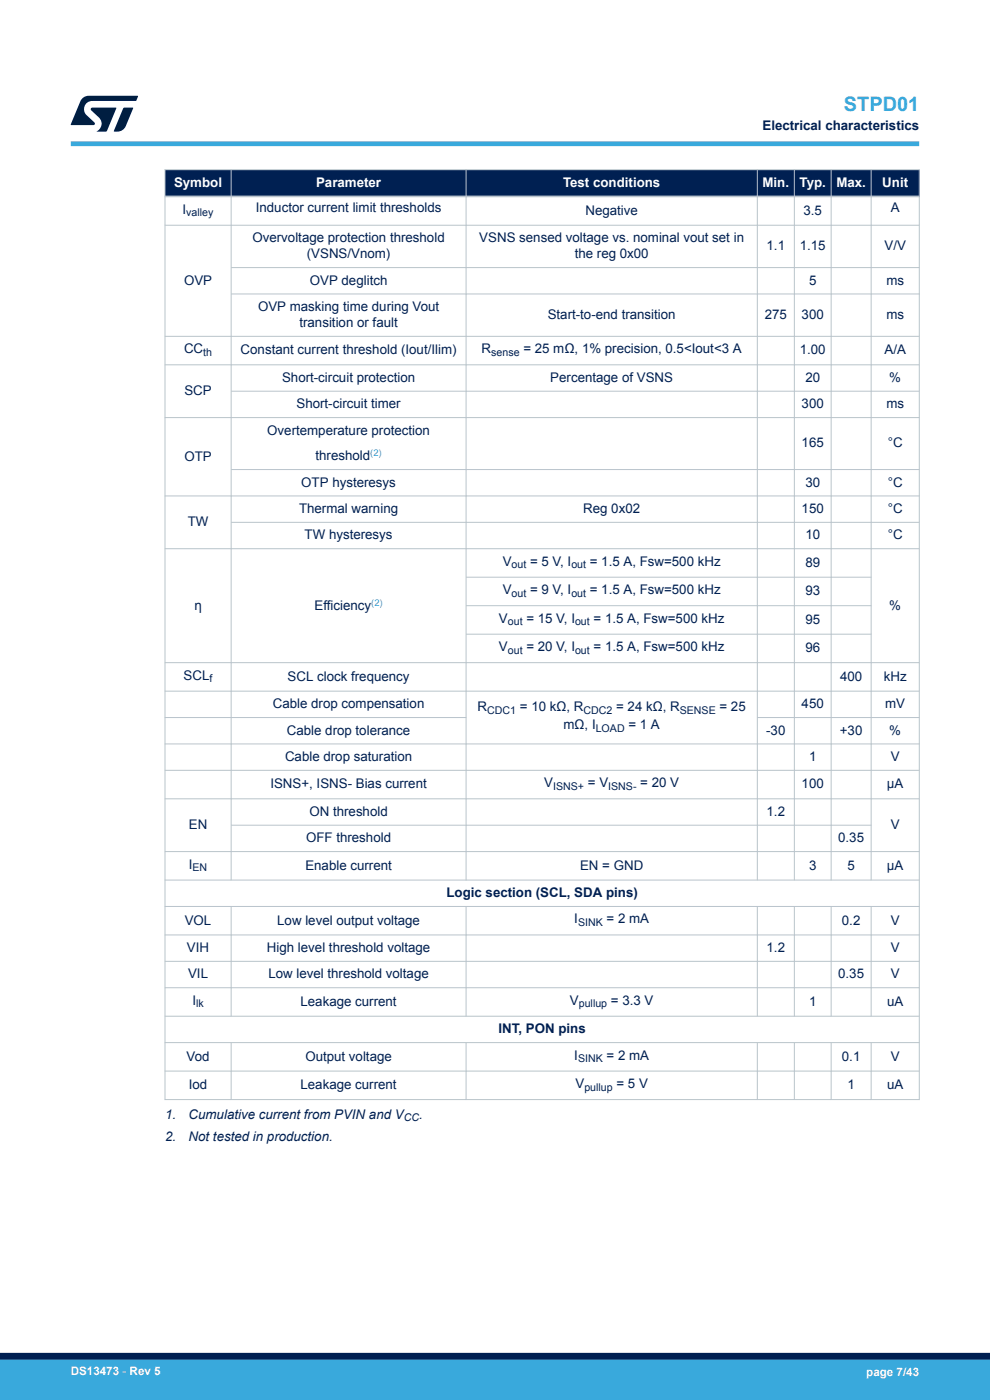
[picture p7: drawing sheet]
<svg xmlns="http://www.w3.org/2000/svg" width="210mm" height="297mm" viewBox="0 0 210 297" stroke-linecap="round" stroke-linejoin="round" font-family="sans-serif">
<defs><g id="words">
<text font-size="4.2" fill="#39a9dc" x="179" y="23.5">STPD01</text>
<g font-size="2.8" fill="#002052">
<text x="161.7" y="27.5">Electrical characteristics</text>
<text x="38.7" y="45.4">I</text>
<text x="54.3" y="45.1">Inductor current limit thresholds</text>
<text x="124.2" y="45.6">Negative</text>
<text x="170.4" y="45.6">3.5</text>
<text x="189" y="45.1">A</text>
<text x="53.6" y="51.4">Overvoltage protection threshold</text>
<text x="101.7" y="51.4">VSNS sensed voltage vs. nominal vout set in</text>
<text x="162.6" y="53.1">1.1</text>
<text x="169.7" y="53.1">1.15</text>
<text x="187.6" y="53.1">V/V</text>
<text x="65.1" y="54.8">(VSNS/Vnom)</text>
<text x="121.9" y="54.8">the reg 0x00</text>
<text x="39" y="60.4">OVP</text>
<text x="54.7" y="66">OVP masking time during Vout</text>
<text x="65.7" y="60.4">OVP deglitch</text>
<text x="171.6" y="60.4">5</text>
<text x="188" y="60.4">ms</text>
<text x="63.5" y="69.4">transition or fault</text>
<text x="116.2" y="67.7">Start-to-end transition</text>
<text x="162.2" y="67.7">275</text>
<text x="170" y="67.7">300</text>
<text x="188" y="67.7">ms</text>
<text x="39" y="75">CC</text>
<text x="51" y="75.2">Constant current threshold (Iout/Ilim)</text>
<text x="102.2" y="75">R</text>
<text x="111" y="75">= 25 mΩ, 1% precision, 0.5&lt;Iout&lt;3 A</text>
<text x="169.7" y="75.2">1.00</text>
<text x="187.6" y="75.2">A/A</text>
<text x="39.1" y="83.8">SCP</text>
<text x="59.8" y="81">Short-circuit protection</text>
<text x="116.7" y="81">Percentage of VSNS</text>
<text x="170.8" y="81">20</text>
<text x="188.6" y="81">%</text>
<text x="62.9" y="86.6">Short-circuit timer</text>
<text x="170" y="86.6">300</text>
<text x="188" y="86.6">ms</text>
<text x="56.7" y="92.2">Overtemperature protection</text>
<text x="170" y="94.9">165</text>
<text x="188.3" y="94.9">°C</text>
<text x="39.1" y="97.7">OTP</text>
<text x="66.9" y="97.6">threshold</text>
<text x="63.9" y="103.2">OTP hysteresys</text>
<text x="170.8" y="103.2">30</text>
<text x="188.3" y="103.2">°C</text>
<text x="39.8" y="111.6">TW</text>
<text x="63.4" y="108.8">Thermal warning</text>
<text x="123.7" y="108.8">Reg 0x02</text>
<text x="170" y="108.8">150</text>
<text x="188.3" y="108.8">°C</text>
<text x="64.6" y="114.4">TW hysteresys</text>
<text x="170.8" y="114.4">10</text>
<text x="188.3" y="114.4">°C</text>
<text x="106.6" y="120">V</text>
<text x="112.4" y="120">= 5 V, I</text>
<text x="125.1" y="120">= 1.5 A, Fsw=500 kHz</text>
<text x="170.8" y="120.2">89</text>
<text x="41.2" y="129.3">η</text>
<text x="66.7" y="129.4">Efficiency</text>
<text x="106.6" y="126.1">V</text>
<text x="112.4" y="126.1">= 9 V, I</text>
<text x="125.1" y="126.1">= 1.5 A, Fsw=500 kHz</text>
<text x="170.8" y="126.3">93</text>
<text x="188.6" y="129.3">%</text>
<text x="105.8" y="132.1">V</text>
<text x="111.7" y="132.1">= 15 V, I</text>
<text x="125.9" y="132.1">= 1.5 A, Fsw=500 kHz</text>
<text x="170.8" y="132.3">95</text>
<text x="105.8" y="138.1">V</text>
<text x="111.7" y="138.1">= 20 V, I</text>
<text x="125.9" y="138.1">= 1.5 A, Fsw=500 kHz</text>
<text x="170.8" y="138.4">96</text>
<text x="39" y="144.2">SCL</text>
<text x="61" y="144.4">SCL clock frequency</text>
<text x="178.2" y="144.4">400</text>
<text x="187.5" y="144.4">kHz</text>
<text x="57.9" y="150.2">Cable drop compensation</text>
<text x="60.8" y="155.8">Cable drop tolerance</text>
<text x="101.3" y="150.9">R</text>
<text x="110.3" y="150.9">= 10 kΩ, R</text>
<text x="119.5" y="154.7">mΩ, I</text>
<text x="130.7" y="150.9">= 24 kΩ, R</text>
<text x="133.3" y="154.7">= 1 A</text>
<text x="152.6" y="150.9">= 25</text>
<text x="162.5" y="155.8">-30</text>
<text x="170" y="150.2">450</text>
<text x="178.2" y="155.8">+30</text>
<text x="187.8" y="150.2">mV</text>
<text x="188.6" y="155.8">%</text>
<text x="60.5" y="161.4">Cable drop saturation</text>
<text x="171.6" y="161.4">1</text>
<text x="189" y="161.4">V</text>
<text x="57.4" y="167.3">ISNS+, ISNS- Bias current</text>
<text x="115.4" y="167">V</text>
<text x="124.7" y="167">= V</text>
<text x="135.8" y="167">= 20 V</text>
<text x="170" y="167.3">100</text>
<text x="188.1" y="167.3">µA</text>
<text x="65.6" y="173.1">ON threshold</text>
<text x="162.6" y="173.1">1.2</text>
<text x="40.1" y="175.9">EN</text>
<text x="64.9" y="178.7">OFF threshold</text>
<text x="177.8" y="178.7">0.35</text>
<text x="189" y="175.9">V</text>
<text x="40.1" y="184.3">I</text>
<text x="64.8" y="184.5">Enable current</text>
<text x="123.1" y="184.5">EN = GND</text>
<text x="171.6" y="184.5">3</text>
<text x="179.8" y="184.5">5</text>
<text x="188.1" y="184.5">µA</text>
<text x="94.7" y="190.3">Logic section (SCL, SDA pins)</text>
<text x="39.2" y="196.1">VOL</text>
<text x="58.8" y="196.1">Low level output voltage</text>
<text x="121.8" y="195.9">I</text>
<text x="128.7" y="195.9">= 2 mA</text>
<text x="178.6" y="196.1">0.2</text>
<text x="189" y="196.1">V</text>
<text x="39.7" y="202">VIH</text>
<text x="56.6" y="202">High level threshold voltage</text>
<text x="162.6" y="202">1.2</text>
<text x="189" y="202">V</text>
<text x="39.9" y="207.6">VIL</text>
<text x="56.9" y="207.6">Low level threshold voltage</text>
<text x="177.8" y="207.6">0.35</text>
<text x="189" y="207.6">V</text>
<text x="40.8" y="213.2">I</text>
<text x="63.7" y="213.4">Leakage current</text>
<text x="120.9" y="213.2">V</text>
<text x="129.6" y="213.2">= 3.3 V</text>
<text x="171.6" y="213.4">1</text>
<text x="188.2" y="213.4">uA</text>
<text x="105.7" y="219.2">INT, PON pins</text>
<text x="39.6" y="225">Vod</text>
<text x="64.8" y="225">Output voltage</text>
<text x="121.8" y="224.8">I</text>
<text x="128.7" y="224.8">= 2 mA</text>
<text x="178.6" y="225">0.1</text>
<text x="189" y="225">V</text>
<text x="40.1" y="231.1">Iod</text>
<text x="63.7" y="231.1">Leakage current</text>
<text x="122.1" y="230.8">V</text>
<text x="130.8" y="230.8">= 5 V</text>
<text x="179.8" y="231.1">1</text>
<text x="188.2" y="231.1">uA</text>
<text x="35" y="237.3">1.</text>
<text x="40" y="237.3">Cumulative current from PVIN and V</text>
<text x="88.9" y="237.3">.</text>
<text x="35" y="242.1">2.</text>
<text x="40" y="242.1">Not tested in production.</text>
</g>
<g font-size="2.8" fill="#fff">
<text x="36.9" y="39.6">Symbol</text>
<text x="67" y="39.6">Parameter</text>
<text x="119.4" y="39.6">Test conditions</text>
<text x="161.8" y="39.6">Min.</text>
<text x="169.6" y="39.6">Typ.</text>
<text x="177.4" y="39.6">Max.</text>
<text x="187.2" y="39.6">Unit</text>
</g>
<g font-size="2.5" fill="#fff">
<text x="15" y="291.6">DS13473 - Rev 5</text>
<text x="183.7" y="291.9">page 7/43</text>
</g>
<g font-size="2.3" fill="#002052">
<text x="39.5" y="45.9">valley</text>
<text x="43.1" y="75.5">th</text>
<text x="104.2" y="75.5">sense</text>
<text x="108.5" y="120.6">out</text>
<text x="121.2" y="120.6">out</text>
<text x="108.5" y="126.6">out</text>
<text x="121.2" y="126.6">out</text>
<text x="107.7" y="132.7">out</text>
<text x="122" y="132.7">out</text>
<text x="107.7" y="138.7">out</text>
<text x="122" y="138.7">out</text>
<text x="44.4" y="144.8">f</text>
<text x="103.4" y="151.5">CDC1</text>
<text x="123.8" y="151.5">CDC2</text>
<text x="126.4" y="155.3">LOAD</text>
<text x="144.2" y="151.5">SENSE</text>
<text x="117.3" y="167.6">ISNS+</text>
<text x="129" y="167.6">ISNS-</text>
<text x="40.8" y="184.8">EN</text>
<text x="122.6" y="196.5">SINK</text>
<text x="41.6" y="213.7">lk</text>
<text x="122.8" y="213.7">pullup</text>
<text x="122.6" y="225.4">SINK</text>
<text x="124" y="231.4">pullup</text>
<text x="85.6" y="237.9">CC</text>
</g>
<g font-size="2" fill="#39a9dc">
<text x="78.5" y="96.7">(2)</text>
<text x="78.8" y="128.5">(2)</text>
</g>
</g></defs>
<g fill="#002052">
<path d="M35 36h160v5.7h-160z" fill-rule="evenodd"/>
<path d="M35 36h160v5.7h-160z" fill-rule="evenodd"/>
</g>
<g fill="none" stroke="#b9c4ca" stroke-width=".21">
<path d="M34.9 36h160.2M35 35.9v197.5M49 35.9v150.9M98.9 35.9v150.9M160.6 35.9v150.9M168.5 35.9v150.9M176.3 35.9v150.9M184.8 35.9v150.9M195 35.9v197.5M34.9 47.8h160.2M49 56.8h146.1M34.9 77.4h160.2"/>
<path d="M49 62.4h146.1M195.1 71.4h-160.2M49 83h146.1M49 99.6h146.1M195.1 88.6h-160.2M34.9 105.2h160.2M49 110.8h146.1M195.1 116.4h-160.2M98.9 122.5h86M98.9 128.5h86M98.9 134.5h86M34.9 140.6h160.2"/>
<path d="M34.9 146.6h160.2M34.9 152.2h64.1M34.9 157.8h160.2M160.6 152.2h34.5M34.9 163.4h160.2M34.9 169.5h160.2M49 175.1h135.9M34.9 180.7h160.2M34.9 186.7h160.2M34.9 192.3h160.2M34.9 198.3h160.2M49 192.3v23.4"/>
<path d="M98.9 192.3v23.4M160.6 192.3v23.4M168.5 192.3v23.4M176.3 192.3v23.4M184.8 192.3v23.4M34.9 203.9h160.2M34.9 209.5h160.2M34.9 215.6h160.2M34.9 221.2h160.2M34.9 227.2h160.2M34.9 233.3h160.2M49 221.2v12.2"/>
<path d="M98.9 221.2v12.2M160.6 221.2v12.2M168.5 221.2v12.2M176.3 221.2v12.2M184.8 221.2v12.2"/>
</g>
<path d="M34.9 41.7h160.2" fill="none" stroke="#b9c4ca" stroke-width=".35"/>
<path d="M15 30.5h180" fill="none" stroke="#39a9dc" stroke-width="1"/>
<g fill="#001e41">
<path d="M17.6 20.8l1.2-.5 10.5 .1-.5 1h-9.2a1.74 1.74 0 0 0-1.6 1 1.74 1.74 0 0 0 .3 2l1.7 1.6 .1 .2-.1 .3h-5l2.1-5z"/>
<path d="M26.2 22.9h2.1l-1.6 3.9a1.92 1.92 0 0 1-1.8 1.1h-.7l-.1-.1z"/>
<path d="M19.4 22.9l5.2-.1 .1 .1-2.1 5h-2.1a1.85 1.85 0 0 0 .5-2.9l-1.6-1.6-.2-.2z"/>
</g>
<g fill="#39a9dc">
<path d="M0 288.4h210v8.6h-210z" fill-rule="evenodd"/>
<path d="M-.1 288.4h210.2v4.4h-210.2z" fill-rule="evenodd"/>
</g>
<path d="M0 287.7h210" fill="none" stroke="#002052" stroke-width="1.4"/>
<use href="#words"/>
</svg>
